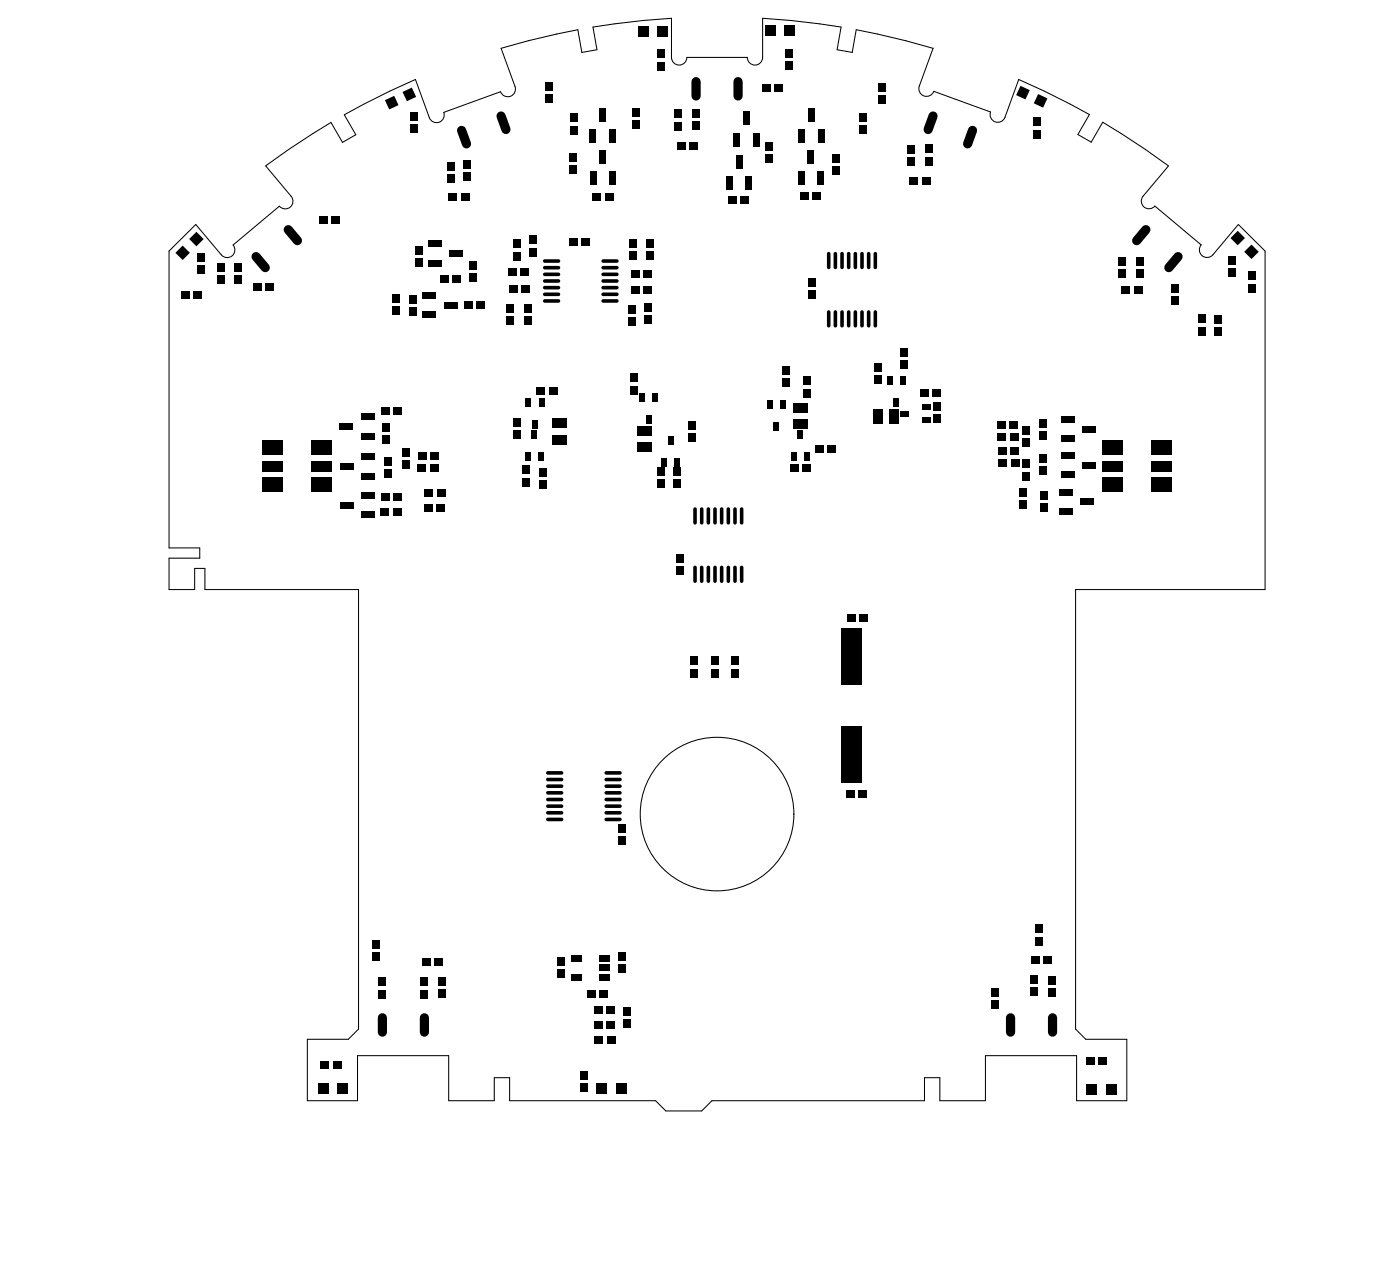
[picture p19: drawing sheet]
<svg xmlns="http://www.w3.org/2000/svg" width="228mm" height="207mm" viewBox="0 0 228 207" stroke-linecap="round" stroke-linejoin="round" font-family="sans-serif">
<g fill="#000">
<path d="M62.6 16.3l1.5-.7 .7 1.5-1.5 .7z" fill-rule="evenodd"/>
<path d="M66.6 18.3h1.2v1.3h-1.2z" fill-rule="evenodd"/>
<path d="M65.4 14.9l1.5-.7 .7 1.5-1.5 .7z" fill-rule="evenodd"/>
<path d="M88.6 13.4h1.2v1.3h-1.2z" fill-rule="evenodd"/>
<path d="M88.6 15.4h1.2v1.3h-1.2z" fill-rule="evenodd"/>
<path d="M92.7 18.5h1.2v1.3h-1.2z" fill-rule="evenodd"/>
<path d="M97.4 17.6h1v2.1h-1z" fill-rule="evenodd"/>
<path d="M102.8 17.5h1.2v1.4h-1.2z" fill-rule="evenodd"/>
<path d="M103.7 4.2h1.7v1.7h-1.7z" fill-rule="evenodd"/>
<path d="M106.9 10.1h1.2v1.3h-1.2z" fill-rule="evenodd"/>
<path d="M106.9 8.1h1.2v1.3h-1.2z" fill-rule="evenodd"/>
<path d="M106.9 4.2h1.7v1.7h-1.7z" fill-rule="evenodd"/>
<path d="M109.6 17.8h1.2v1.4h-1.2z" fill-rule="evenodd"/>
<path d="M112.5 17.8h1.1v1.3h-1.1z" fill-rule="evenodd"/>
<path d="M120.9 18.1h1v2.2h-1z" fill-rule="evenodd"/>
<path d="M123.9 13.8h1.3v1.1h-1.3z" fill-rule="evenodd"/>
<path d="M124.4 4.1h1.6v1.7h-1.6z" fill-rule="evenodd"/>
<path d="M125.9 13.8h1.3v1.1h-1.3z" fill-rule="evenodd"/>
<path d="M127.7 10h1.2v1.3h-1.2z" fill-rule="evenodd"/>
<path d="M127.7 8h1.2v1.3h-1.2z" fill-rule="evenodd"/>
<path d="M127.5 4.1h1.7v1.7h-1.7z" fill-rule="evenodd"/>
<path d="M131.4 17.6h1v2.1h-1z" fill-rule="evenodd"/>
<path d="M139.6 18.4h1.2v1.3h-1.2z" fill-rule="evenodd"/>
<path d="M142.8 13.6h1.2v1.3h-1.2z" fill-rule="evenodd"/>
<path d="M142.8 15.5h1.2v1.4h-1.2z" fill-rule="evenodd"/>
<path d="M165.9 13.9l1.5 .7-.7 1.6-1.5-.8z" fill-rule="evenodd"/>
<path d="M167.9 19.1h1.2v1.4h-1.2z" fill-rule="evenodd"/>
<path d="M168.7 15.3l1.5 .7-.7 1.5-1.5-.7z" fill-rule="evenodd"/>
<path d="M30.7 38.8l1.2-1.1 1.2 1.1-1.2 1.2z" fill-rule="evenodd"/>
<path d="M51.9 35.2h1.3v1.2h-1.3z" fill-rule="evenodd"/>
<path d="M53.9 35.2h1.3v1.2h-1.3z" fill-rule="evenodd"/>
<path d="M66.6 20.2h1.2v1.4h-1.2z" fill-rule="evenodd"/>
<path d="M67.5 40h1.2v1.3h-1.2z" fill-rule="evenodd"/>
<path d="M69.6 39.1h2.1v1h-2.1z" fill-rule="evenodd"/>
<path d="M72.7 26.4h1.1v1.3h-1.1z" fill-rule="evenodd"/>
<path d="M72.7 28.4h1.1v1.3h-1.1z" fill-rule="evenodd"/>
<path d="M72.9 31.4h1.4v1.2h-1.4z" fill-rule="evenodd"/>
<path d="M74.9 31.4h1.4v1.2h-1.4z" fill-rule="evenodd"/>
<path d="M75.3 28.1h1.2v1.3h-1.2z" fill-rule="evenodd"/>
<path d="M75.3 26.1h1.2v1.3h-1.2z" fill-rule="evenodd"/>
<path d="M86 38.3h1.2v1.3h-1.2z" fill-rule="evenodd"/>
<path d="M92.6 26.9h1.1v1.3h-1.1z" fill-rule="evenodd"/>
<path d="M92.6 24.9h1.1v1.3h-1.1z" fill-rule="evenodd"/>
<path d="M92.7 20.5h1.2v1.3h-1.2z" fill-rule="evenodd"/>
<path d="M92.5 38.7h1.4v1.1h-1.4z" fill-rule="evenodd"/>
<path d="M95.8 21.1h1v2.1h-1z" fill-rule="evenodd"/>
<path d="M94.5 38.7h1.4v1.1h-1.4z" fill-rule="evenodd"/>
<path d="M95.9 27.9h1v2.1h-1z" fill-rule="evenodd"/>
<path d="M97.5 24.4h1v2.1h-1z" fill-rule="evenodd"/>
<path d="M96.4 31.4h1.3v1.2h-1.3z" fill-rule="evenodd"/>
<path d="M99 21.1h1v2.1h-1z" fill-rule="evenodd"/>
<path d="M99.1 27.9h1v2.1h-1z" fill-rule="evenodd"/>
<path d="M98.4 31.4h1.3v1.2h-1.3z" fill-rule="evenodd"/>
<path d="M102.8 19.5h1.2v1.4h-1.2z" fill-rule="evenodd"/>
<path d="M109.6 19.8h1.2v1.4h-1.2z" fill-rule="evenodd"/>
<path d="M110.1 23.1h1.3v1.1h-1.3z" fill-rule="evenodd"/>
<path d="M112 23.1h1.4v1.1h-1.4z" fill-rule="evenodd"/>
<path d="M112.5 19.8h1.1v1.3h-1.1z" fill-rule="evenodd"/>
<path d="M118 28.7h1v2.2h-1z" fill-rule="evenodd"/>
<path d="M119.3 21.6h1v2.2h-1z" fill-rule="evenodd"/>
<path d="M119.6 25.2h1v2.2h-1z" fill-rule="evenodd"/>
<path d="M118.3 31.9h1.4v1.2h-1.4z" fill-rule="evenodd"/>
<path d="M121.2 28.7h1v2.2h-1z" fill-rule="evenodd"/>
<path d="M120.3 31.9h1.4v1.2h-1.4z" fill-rule="evenodd"/>
<path d="M122.4 21.6h1v2.2h-1z" fill-rule="evenodd"/>
<path d="M124.5 23.1h1.1v1.3h-1.1z" fill-rule="evenodd"/>
<path d="M124.5 25.1h1.1v1.3h-1.1z" fill-rule="evenodd"/>
<path d="M129.7 27.9h1v2.1h-1z" fill-rule="evenodd"/>
<path d="M129.8 21.1h1v2.1h-1z" fill-rule="evenodd"/>
<path d="M131.3 24.4h1v2.1h-1z" fill-rule="evenodd"/>
<path d="M130.1 31.2h1.3v1.1h-1.3z" fill-rule="evenodd"/>
<path d="M132.9 27.9h1v2.1h-1z" fill-rule="evenodd"/>
<path d="M132.9 21.1h1v2.1h-1z" fill-rule="evenodd"/>
<path d="M132.1 31.2h1.3v1.1h-1.3z" fill-rule="evenodd"/>
<path d="M135.4 27h1.1v1.4h-1.1z" fill-rule="evenodd"/>
<path d="M135.4 25h1.1v1.4h-1.1z" fill-rule="evenodd"/>
<path d="M139.6 20.4h1.2v1.3h-1.2z" fill-rule="evenodd"/>
<path d="M147.5 23.6h1.2v1.3h-1.2z" fill-rule="evenodd"/>
<path d="M147.5 25.6h1.2v1.3h-1.2z" fill-rule="evenodd"/>
<path d="M147.9 28.8h1.3v1.1h-1.3z" fill-rule="evenodd"/>
<path d="M149.9 28.8h1.3v1.1h-1.3z" fill-rule="evenodd"/>
<path d="M150.3 23.5h1.2v1.4h-1.2z" fill-rule="evenodd"/>
<path d="M150.3 25.5h1.2v1.4h-1.2z" fill-rule="evenodd"/>
<path d="M167.9 21.1h1.2v1.3h-1.2z" fill-rule="evenodd"/>
<path d="M200 38.7l1.2-1.2 1.1 1.2-1.1 1.1z" fill-rule="evenodd"/>
<path d="M29.5 47.4h1.3v1.1h-1.3z" fill-rule="evenodd"/>
<path d="M28.5 41.1l1.2-1.2 1.2 1.2-1.2 1.1z" fill-rule="evenodd"/>
<path d="M32.1 43.1h1.1v1.3h-1.1z" fill-rule="evenodd"/>
<path d="M32.1 41.1h1.1v1.3h-1.1z" fill-rule="evenodd"/>
<path d="M31.5 47.3h1.3v1.2h-1.3z" fill-rule="evenodd"/>
<path d="M35.4 44.8h1.1v1.3h-1.1z" fill-rule="evenodd"/>
<path d="M35.4 42.8h1.1v1.3h-1.1z" fill-rule="evenodd"/>
<path d="M38 44.8h1.2v1.3h-1.2z" fill-rule="evenodd"/>
<path d="M38 42.8h1.2v1.3h-1.2z" fill-rule="evenodd"/>
<path d="M41.2 46h1.3v1.2h-1.3z" fill-rule="evenodd"/>
<path d="M43.2 46h1.3v1.2h-1.3z" fill-rule="evenodd"/>
<path d="M63.8 47.8h1.2v1.3h-1.2z" fill-rule="evenodd"/>
<path d="M63.8 49.8h1.2v1.3h-1.2z" fill-rule="evenodd"/>
<path d="M66.5 49.9h1.2v1.4h-1.2z" fill-rule="evenodd"/>
<path d="M66.5 47.9h1.2v1.4h-1.2z" fill-rule="evenodd"/>
<path d="M67.5 42h1.2v1.3h-1.2z" fill-rule="evenodd"/>
<path d="M68.7 50.6h2.1v1h-2.1z" fill-rule="evenodd"/>
<path d="M68.7 47.5h2.1v1h-2.1z" fill-rule="evenodd"/>
<path d="M71.5 44.8h1.3v1.1h-1.3z" fill-rule="evenodd"/>
<path d="M69.6 42.2h2.1v1h-2.1z" fill-rule="evenodd"/>
<path d="M73.5 44.8h1.3v1.1h-1.3z" fill-rule="evenodd"/>
<path d="M72.2 49.1h2.1v1h-2.1z" fill-rule="evenodd"/>
<path d="M73 40.7h2.2v1h-2.2z" fill-rule="evenodd"/>
<path d="M75.5 49h1.3v1.2h-1.3z" fill-rule="evenodd"/>
<path d="M76.3 44.4h1.2v1.4h-1.2z" fill-rule="evenodd"/>
<path d="M76.3 42.4h1.2v1.4h-1.2z" fill-rule="evenodd"/>
<path d="M77.5 49h1.3v1.2h-1.3z" fill-rule="evenodd"/>
<path d="M82.3 51.4h1.2v1.4h-1.2z" fill-rule="evenodd"/>
<path d="M82.3 49.4h1.2v1.4h-1.2z" fill-rule="evenodd"/>
<path d="M82.6 43.6h1.4v1.2h-1.4z" fill-rule="evenodd"/>
<path d="M82.7 46.4h1.4v1.1h-1.4z" fill-rule="evenodd"/>
<path d="M83.5 40.9h1.2v1.4h-1.2z" fill-rule="evenodd"/>
<path d="M83.5 39h1.2v1.3h-1.2z" fill-rule="evenodd"/>
<path d="M85.2 51.5h1.2v1.3h-1.2z" fill-rule="evenodd"/>
<path d="M85.2 49.5h1.2v1.3h-1.2z" fill-rule="evenodd"/>
<path d="M84.6 43.6h1.4v1.2h-1.4z" fill-rule="evenodd"/>
<path d="M84.7 46.4h1.4v1.1h-1.4z" fill-rule="evenodd"/>
<path d="M86 40.3h1.2v1.3h-1.2z" fill-rule="evenodd"/>
<path d="M102.1 51.6h1.1v1.3h-1.1z" fill-rule="evenodd"/>
<path d="M102.1 49.6h1.1v1.3h-1.1z" fill-rule="evenodd"/>
<path d="M102.6 46.5h1.3v1.1h-1.3z" fill-rule="evenodd"/>
<path d="M102.6 44h1.3v1.1h-1.3z" fill-rule="evenodd"/>
<path d="M102.4 40.9h1.1v1.3h-1.1z" fill-rule="evenodd"/>
<path d="M102.4 38.9h1.1v1.3h-1.1z" fill-rule="evenodd"/>
<path d="M104.6 46.5h1.3v1.1h-1.3z" fill-rule="evenodd"/>
<path d="M104.6 44h1.3v1.1h-1.3z" fill-rule="evenodd"/>
<path d="M104.8 51.3h1.2v1.3h-1.2z" fill-rule="evenodd"/>
<path d="M104.8 49.3h1.2v1.3h-1.2z" fill-rule="evenodd"/>
<path d="M105 40.9h1.2v1.3h-1.2z" fill-rule="evenodd"/>
<path d="M105 38.9h1.2v1.3h-1.2z" fill-rule="evenodd"/>
<path d="M127.1 59.5h1.2v1.3h-1.2z" fill-rule="evenodd"/>
<path d="M131.3 47.2h1.2v1.4h-1.2z" fill-rule="evenodd"/>
<path d="M131.3 45.2h1.2v1.4h-1.2z" fill-rule="evenodd"/>
<path d="M142.2 59h1.1v1.4h-1.1z" fill-rule="evenodd"/>
<path d="M146.3 56.5h1.2v1.4h-1.2z" fill-rule="evenodd"/>
<path d="M146.3 58.5h1.2v1.4h-1.2z" fill-rule="evenodd"/>
<path d="M181.8 43.8h1.1v1.3h-1.1z" fill-rule="evenodd"/>
<path d="M181.8 41.8h1.1v1.4h-1.1z" fill-rule="evenodd"/>
<path d="M182.3 46.6h1.3v1.2h-1.3z" fill-rule="evenodd"/>
<path d="M184.3 46.6h1.3v1.2h-1.3z" fill-rule="evenodd"/>
<path d="M184.8 43.8h1.1v1.3h-1.1z" fill-rule="evenodd"/>
<path d="M184.8 41.8h1.1v1.4h-1.1z" fill-rule="evenodd"/>
<path d="M190.4 48.2h1.2v1.4h-1.2z" fill-rule="evenodd"/>
<path d="M190.4 46.2h1.2v1.4h-1.2z" fill-rule="evenodd"/>
<path d="M194.7 51.1h1.2v1.4h-1.2z" fill-rule="evenodd"/>
<path d="M194.7 53.1h1.2v1.4h-1.2z" fill-rule="evenodd"/>
<path d="M197.4 53.3h1.1v1.3h-1.1z" fill-rule="evenodd"/>
<path d="M197.4 51.3h1.1v1.3h-1.1z" fill-rule="evenodd"/>
<path d="M199.7 43.6h1.2v1.4h-1.2z" fill-rule="evenodd"/>
<path d="M199.7 41.7h1.2v1.3h-1.2z" fill-rule="evenodd"/>
<path d="M202.8 44.1h1.2v1.4h-1.2z" fill-rule="evenodd"/>
<path d="M202.8 46.1h1.2v1.4h-1.2z" fill-rule="evenodd"/>
<path d="M202.2 40.9l1.2-1.2 1.2 1.2-1.2 1.2z" fill-rule="evenodd"/>
<path d="M42.6 77.5h3.4v2.4h-3.4z" fill-rule="evenodd"/>
<path d="M42.6 74.9h3.4v1.6h-3.4z" fill-rule="evenodd"/>
<path d="M42.6 71.5h3.4v2.4h-3.4z" fill-rule="evenodd"/>
<path d="M50.6 77.5h3.3v2.4h-3.3z" fill-rule="evenodd"/>
<path d="M50.6 74.9h3.3v1.6h-3.3z" fill-rule="evenodd"/>
<path d="M50.6 71.5h3.3v2.4h-3.3z" fill-rule="evenodd"/>
<path d="M55.2 68.8h2.2v1h-2.2z" fill-rule="evenodd"/>
<path d="M55.2 75.2h2.2v1h-2.2z" fill-rule="evenodd"/>
<path d="M58.7 70.3h2.2v1h-2.2z" fill-rule="evenodd"/>
<path d="M58.7 67.2h2.2v1h-2.2z" fill-rule="evenodd"/>
<path d="M58.7 73.7h2.2v1h-2.2z" fill-rule="evenodd"/>
<path d="M58.7 76.8h2.2v1h-2.2z" fill-rule="evenodd"/>
<path d="M62 66.2h1.4v1.1h-1.4z" fill-rule="evenodd"/>
<path d="M62.2 70.8h1.2v1.3h-1.2z" fill-rule="evenodd"/>
<path d="M62.2 68.8h1.2v1.3h-1.2z" fill-rule="evenodd"/>
<path d="M62.4 74.2h1.2v1.4h-1.2z" fill-rule="evenodd"/>
<path d="M62.4 76.2h1.2v1.4h-1.2z" fill-rule="evenodd"/>
<path d="M64 66.2h1.3v1.1h-1.3z" fill-rule="evenodd"/>
<path d="M65.4 74.8h1.2v1.3h-1.2z" fill-rule="evenodd"/>
<path d="M65.4 72.8h1.2v1.3h-1.2z" fill-rule="evenodd"/>
<path d="M67.9 75.5h1.3v1.2h-1.3z" fill-rule="evenodd"/>
<path d="M68 73.6h1.3v1.1h-1.3z" fill-rule="evenodd"/>
<path d="M69.9 75.5h1.3v1.2h-1.3z" fill-rule="evenodd"/>
<path d="M70 73.6h1.3v1.1h-1.3z" fill-rule="evenodd"/>
<path d="M83.5 67.9h1.1v1.4h-1.1z" fill-rule="evenodd"/>
<path d="M83.5 69.9h1.1v1.4h-1.1z" fill-rule="evenodd"/>
<path d="M84.9 77.7h1.1v1.3h-1.1z" fill-rule="evenodd"/>
<path d="M84.9 75.7h1.1v1.3h-1.1z" fill-rule="evenodd"/>
<path d="M85.4 73.5h.8v1.4h-.8z" fill-rule="evenodd"/>
<path d="M85.5 64.6h.8v1.4h-.8z" fill-rule="evenodd"/>
<path d="M86.5 70h.8v1.3h-.8z" fill-rule="evenodd"/>
<path d="M86.5 68.2h.9v1.3h-.9z" fill-rule="evenodd"/>
<path d="M87.5 73.5h.9v1.4h-.9z" fill-rule="evenodd"/>
<path d="M87.7 78h1.2v1.4h-1.2z" fill-rule="evenodd"/>
<path d="M87.7 76h1.2v1.4h-1.2z" fill-rule="evenodd"/>
<path d="M87.6 64.6h.8v1.4h-.8z" fill-rule="evenodd"/>
<path d="M87.2 62.9h1.4v1.1h-1.4z" fill-rule="evenodd"/>
<path d="M89.8 70.6h2.3v1.6h-2.3z" fill-rule="evenodd"/>
<path d="M89.8 68h2.3v1.6h-2.3z" fill-rule="evenodd"/>
<path d="M89.2 62.9h1.4v1.1h-1.4z" fill-rule="evenodd"/>
<path d="M102.5 60.7h1.2v1.4h-1.2z" fill-rule="evenodd"/>
<path d="M102.5 62.7h1.2v1.4h-1.2z" fill-rule="evenodd"/>
<path d="M103.6 71.8h2.3v1.5h-2.3z" fill-rule="evenodd"/>
<path d="M103.6 69.2h2.3v1.5h-2.3z" fill-rule="evenodd"/>
<path d="M103.9 63.9h.9v1.4h-.9z" fill-rule="evenodd"/>
<path d="M105 67.5h.8v1.3h-.8z" fill-rule="evenodd"/>
<path d="M106.8 77.9h1.2v1.3h-1.2z" fill-rule="evenodd"/>
<path d="M106.8 75.9h1.2v1.3h-1.2z" fill-rule="evenodd"/>
<path d="M106.1 63.9h.8v1.4h-.8z" fill-rule="evenodd"/>
<path d="M107.5 74.4h.8v1.3h-.8z" fill-rule="evenodd"/>
<path d="M108.6 70.8h.8v1.4h-.8z" fill-rule="evenodd"/>
<path d="M109.7 74.4h.8v1.3h-.8z" fill-rule="evenodd"/>
<path d="M109.4 77.9h1.2v1.3h-1.2z" fill-rule="evenodd"/>
<path d="M109.4 75.9h1.2v1.3h-1.2z" fill-rule="evenodd"/>
<path d="M112 70.4h1.1v1.3h-1.1z" fill-rule="evenodd"/>
<path d="M112 68.4h1.1v1.3h-1.1z" fill-rule="evenodd"/>
<path d="M124.7 65.1h.8v1.3h-.8z" fill-rule="evenodd"/>
<path d="M125.8 68.6h.8v1.4h-.8z" fill-rule="evenodd"/>
<path d="M127.1 61.5h1.2v1.3h-1.2z" fill-rule="evenodd"/>
<path d="M126.9 65.1h.8v1.3h-.8z" fill-rule="evenodd"/>
<path d="M128.4 75.5h1.4v1.1h-1.4z" fill-rule="evenodd"/>
<path d="M128.6 73.4h.8v1.4h-.8z" fill-rule="evenodd"/>
<path d="M129.7 69.8h.8v1.4h-.8z" fill-rule="evenodd"/>
<path d="M130.4 75.5h1.4v1.1h-1.4z" fill-rule="evenodd"/>
<path d="M130.7 73.4h.9v1.4h-.9z" fill-rule="evenodd"/>
<path d="M128.9 68.2h2.3v1.5h-2.3z" fill-rule="evenodd"/>
<path d="M128.9 65.6h2.3v1.5h-2.3z" fill-rule="evenodd"/>
<path d="M130.6 61.2h1.1v1.3h-1.1z" fill-rule="evenodd"/>
<path d="M130.6 63.2h1.1v1.3h-1.1z" fill-rule="evenodd"/>
<path d="M132.5 72.3h1.3v1.2h-1.3z" fill-rule="evenodd"/>
<path d="M134.5 72.3h1.3v1.2h-1.3z" fill-rule="evenodd"/>
<path d="M141.9 66.5h1.5v2.2h-1.5z" fill-rule="evenodd"/>
<path d="M142.2 61h1.1v1.4h-1.1z" fill-rule="evenodd"/>
<path d="M144.5 66.5h1.6v2.2h-1.6z" fill-rule="evenodd"/>
<path d="M144.2 61.2h.8v1.3h-.8z" fill-rule="evenodd"/>
<path d="M145.2 64.7h.9v1.4h-.9z" fill-rule="evenodd"/>
<path d="M146.4 66.8h1.3v.8h-1.3z" fill-rule="evenodd"/>
<path d="M146.3 61.2h.9v1.3h-.9z" fill-rule="evenodd"/>
<path d="M149.6 63.3h1.3v1.1h-1.3z" fill-rule="evenodd"/>
<path d="M150 67.9h1.3v.8h-1.3z" fill-rule="evenodd"/>
<path d="M150 65.7h1.3v.9h-1.3z" fill-rule="evenodd"/>
<path d="M151.6 63.3h1.3v1.1h-1.3z" fill-rule="evenodd"/>
<path d="M151.8 67.3h1.1v1.4h-1.1z" fill-rule="evenodd"/>
<path d="M151.8 65.4h1.1v1.3h-1.1z" fill-rule="evenodd"/>
<path d="M162.1 68.5h1.3v1.1h-1.3z" fill-rule="evenodd"/>
<path d="M162.3 72.6h1.3v1.2h-1.3z" fill-rule="evenodd"/>
<path d="M162.2 70.5h1.3v1.1h-1.3z" fill-rule="evenodd"/>
<path d="M162.3 74.7h1.4v1.1h-1.4z" fill-rule="evenodd"/>
<path d="M164.1 68.5h1.3v1.1h-1.3z" fill-rule="evenodd"/>
<path d="M164.3 72.6h1.3v1.2h-1.3z" fill-rule="evenodd"/>
<path d="M164.2 70.5h1.3v1.1h-1.3z" fill-rule="evenodd"/>
<path d="M164.3 74.7h1.4v1.1h-1.4z" fill-rule="evenodd"/>
<path d="M165.7 79.4h1.2v1.3h-1.2z" fill-rule="evenodd"/>
<path d="M166.2 71.3h1.1v1.3h-1.1z" fill-rule="evenodd"/>
<path d="M166.2 69.3h1.1v1.3h-1.1z" fill-rule="evenodd"/>
<path d="M166.2 74.7h1.2v1.3h-1.2z" fill-rule="evenodd"/>
<path d="M166.2 76.7h1.2v1.3h-1.2z" fill-rule="evenodd"/>
<path d="M168.9 68.1h1.2v1.3h-1.2z" fill-rule="evenodd"/>
<path d="M168.9 70h1.2v1.4h-1.2z" fill-rule="evenodd"/>
<path d="M169 79.8h1.2v1.3h-1.2z" fill-rule="evenodd"/>
<path d="M168.9 73.7h1.2v1.4h-1.2z" fill-rule="evenodd"/>
<path d="M168.9 75.7h1.2v1.4h-1.2z" fill-rule="evenodd"/>
<path d="M172.1 79.4h2.2v1h-2.2z" fill-rule="evenodd"/>
<path d="M172.4 73.5h2.2v1h-2.2z" fill-rule="evenodd"/>
<path d="M172.4 76.7h2.2v1h-2.2z" fill-rule="evenodd"/>
<path d="M172.5 70.8h2.1v1h-2.1z" fill-rule="evenodd"/>
<path d="M172.5 67.6h2.1v1h-2.1z" fill-rule="evenodd"/>
<path d="M175.9 75.1h2.2v1h-2.2z" fill-rule="evenodd"/>
<path d="M176 69.2h2.1v1h-2.1z" fill-rule="evenodd"/>
<path d="M179.1 77.5h3.4v2.4h-3.4z" fill-rule="evenodd"/>
<path d="M179.1 74.9h3.4v1.6h-3.4z" fill-rule="evenodd"/>
<path d="M179.1 71.5h3.4v2.4h-3.4z" fill-rule="evenodd"/>
<path d="M187.1 77.5h3.4v2.4h-3.4z" fill-rule="evenodd"/>
<path d="M187.1 74.9h3.4v1.6h-3.4z" fill-rule="evenodd"/>
<path d="M187.1 71.5h3.4v2.4h-3.4z" fill-rule="evenodd"/>
<path d="M55.3 81.6h2.1v1h-2.1z" fill-rule="evenodd"/>
<path d="M58.8 83.1h2.1v1h-2.1z" fill-rule="evenodd"/>
<path d="M58.8 80h2.1v1h-2.1z" fill-rule="evenodd"/>
<path d="M61.9 82.6h1.3v1.1h-1.3z" fill-rule="evenodd"/>
<path d="M62 80.1h1.3v1.2h-1.3z" fill-rule="evenodd"/>
<path d="M63.9 82.6h1.3v1.1h-1.3z" fill-rule="evenodd"/>
<path d="M64 80.1h1.3v1.2h-1.3z" fill-rule="evenodd"/>
<path d="M69 81.9h1.3v1.2h-1.3z" fill-rule="evenodd"/>
<path d="M69 79.5h1.3v1.1h-1.3z" fill-rule="evenodd"/>
<path d="M71 81.9h1.3v1.2h-1.3z" fill-rule="evenodd"/>
<path d="M71 79.5h1.3v1.1h-1.3z" fill-rule="evenodd"/>
<path d="M110 92.1h1.2v1.3h-1.2z" fill-rule="evenodd"/>
<path d="M110 90.1h1.2v1.3h-1.2z" fill-rule="evenodd"/>
<path d="M137.7 99.7h1.3v1.2h-1.3z" fill-rule="evenodd"/>
<path d="M139.7 99.7h1.3v1.2h-1.3z" fill-rule="evenodd"/>
<path d="M165.7 81.4h1.2v1.3h-1.2z" fill-rule="evenodd"/>
<path d="M169 81.8h1.2v1.3h-1.2z" fill-rule="evenodd"/>
<path d="M172.1 82.6h2.2v1h-2.2z" fill-rule="evenodd"/>
<path d="M175.6 81h2.2v1h-2.2z" fill-rule="evenodd"/>
<path d="M112.3 108.7h1.1v1.3h-1.1z" fill-rule="evenodd"/>
<path d="M112.3 106.7h1.1v1.3h-1.1z" fill-rule="evenodd"/>
<path d="M115.6 108.7h1.2v1.3h-1.2z" fill-rule="evenodd"/>
<path d="M115.6 106.7h1.2v1.3h-1.2z" fill-rule="evenodd"/>
<path d="M118.9 108.7h1.2v1.3h-1.2z" fill-rule="evenodd"/>
<path d="M118.9 106.7h1.2v1.3h-1.2z" fill-rule="evenodd"/>
<path d="M136.8 102.1h3.3v9.2h-3.3z" fill-rule="evenodd"/>
<path d="M100.5 135.9h1.1v1.3h-1.1z" fill-rule="evenodd"/>
<path d="M100.5 133.9h1.1v1.3h-1.1z" fill-rule="evenodd"/>
<path d="M136.8 117.9h3.3v9.2h-3.3z" fill-rule="evenodd"/>
<path d="M137.5 128.3h1.4v1.2h-1.4z" fill-rule="evenodd"/>
<path d="M139.5 128.3h1.4v1.2h-1.4z" fill-rule="evenodd"/>
<path d="M60.6 154.7h1.2v1.4h-1.2z" fill-rule="evenodd"/>
<path d="M60.6 152.7h1.2v1.4h-1.2z" fill-rule="evenodd"/>
<path d="M61.6 158.8h1.1v1.4h-1.1z" fill-rule="evenodd"/>
<path d="M68.3 158.8h1.2v1.4h-1.2z" fill-rule="evenodd"/>
<path d="M68.6 155.7h1.3v1.2h-1.3z" fill-rule="evenodd"/>
<path d="M70.6 155.7h1.3v1.2h-1.3z" fill-rule="evenodd"/>
<path d="M71.3 158.8h1.2v1.3h-1.2z" fill-rule="evenodd"/>
<path d="M90.6 155.5h1.1v1.3h-1.1z" fill-rule="evenodd"/>
<path d="M90.6 157.5h1.1v1.3h-1.1z" fill-rule="evenodd"/>
<path d="M92.9 158.3h1.8v1h-1.8z" fill-rule="evenodd"/>
<path d="M92.9 155.1h1.8v1h-1.8z" fill-rule="evenodd"/>
<path d="M97.4 158.3h1.7v1h-1.7z" fill-rule="evenodd"/>
<path d="M97.4 155.1h1.7v1h-1.7z" fill-rule="evenodd"/>
<path d="M97.4 156.7h1.7v1h-1.7z" fill-rule="evenodd"/>
<path d="M100.6 154.7h1.1v1.3h-1.1z" fill-rule="evenodd"/>
<path d="M100.6 156.7h1.1v1.3h-1.1z" fill-rule="evenodd"/>
<path d="M167.4 158.4h1.2v1.4h-1.2z" fill-rule="evenodd"/>
<path d="M167.7 155.4h1.3v1.2h-1.3z" fill-rule="evenodd"/>
<path d="M168.3 152.2h1.1v1.3h-1.1z" fill-rule="evenodd"/>
<path d="M168.3 150.2h1.1v1.3h-1.1z" fill-rule="evenodd"/>
<path d="M169.7 155.4h1.3v1.2h-1.3z" fill-rule="evenodd"/>
<path d="M170.4 158.6h1.2v1.4h-1.2z" fill-rule="evenodd"/>
<path d="M51.7 176h1.7v1.6h-1.7z" fill-rule="evenodd"/>
<path d="M52.2 172.4h1.3v1.2h-1.3z" fill-rule="evenodd"/>
<path d="M54.2 172.4h1.3v1.2h-1.3z" fill-rule="evenodd"/>
<path d="M54.9 176h1.6v1.6h-1.6z" fill-rule="evenodd"/>
<path d="M61.6 160.8h1.1v1.4h-1.1z" fill-rule="evenodd"/>
<path d="M68.3 160.8h1.2v1.4h-1.2z" fill-rule="evenodd"/>
<path d="M71.3 160.8h1.2v1.3h-1.2z" fill-rule="evenodd"/>
<path d="M94.3 176h1.2v1.3h-1.2z" fill-rule="evenodd"/>
<path d="M94.3 174h1.2v1.3h-1.2z" fill-rule="evenodd"/>
<path d="M96.6 165.9h1.3v1.2h-1.3z" fill-rule="evenodd"/>
<path d="M96.6 163.4h1.3v1.2h-1.3z" fill-rule="evenodd"/>
<path d="M95.5 160.9h1.3v1.2h-1.3z" fill-rule="evenodd"/>
<path d="M97 176h1.6v1.6h-1.6z" fill-rule="evenodd"/>
<path d="M96.6 168.4h1.4v1.2h-1.4z" fill-rule="evenodd"/>
<path d="M98.6 165.9h1.3v1.2h-1.3z" fill-rule="evenodd"/>
<path d="M98.6 163.4h1.3v1.2h-1.3z" fill-rule="evenodd"/>
<path d="M97.5 160.9h1.3v1.2h-1.3z" fill-rule="evenodd"/>
<path d="M98.6 168.4h1.4v1.2h-1.4z" fill-rule="evenodd"/>
<path d="M100.1 176h1.7v1.6h-1.7z" fill-rule="evenodd"/>
<path d="M101.3 165.7h1.1v1.3h-1.1z" fill-rule="evenodd"/>
<path d="M101.3 163.7h1.1v1.3h-1.1z" fill-rule="evenodd"/>
<path d="M161.2 162.5h1.2v1.3h-1.2z" fill-rule="evenodd"/>
<path d="M161.2 160.5h1.2v1.3h-1.2z" fill-rule="evenodd"/>
<path d="M167.4 160.4h1.2v1.4h-1.2z" fill-rule="evenodd"/>
<path d="M170.4 160.6h1.2v1.4h-1.2z" fill-rule="evenodd"/>
<path d="M176.6 176.2h1.7v1.6h-1.7z" fill-rule="evenodd"/>
<path d="M176.6 171.8h1.3v1.1h-1.3z" fill-rule="evenodd"/>
<path d="M179.8 176.2h1.7v1.6h-1.7z" fill-rule="evenodd"/>
<path d="M178.6 171.8h1.3v1.1h-1.3z" fill-rule="evenodd"/>
</g>
<g fill="none" stroke="#000" stroke-width=".58">
<path d="M88.5 48.9h2.3M88.5 47.8h2.3M88.5 45.6h2.3M88.5 44.6h2.3M88.5 43.5h2.3M88.5 42.4h2.3M88.5 46.7h2.3M98 48.9h2.3M98 47.8h2.3M98 45.6h2.3M98 44.6h2.3M98 43.5h2.3"/>
<path d="M98 42.4h2.3M98 46.7h2.3M134.7 41.2v2.2M134.7 50.7v2.2M135.8 41.2v2.2M135.8 50.7v2.2M136.9 41.2v2.2M136.9 50.7v2.2M137.9 41.2v2.2M137.9 50.7v2.2M139 41.2v2.2M139 50.7v2.2"/>
<path d="M140.1 41.2v2.2M140.1 50.7v2.2M141.2 41.2v2.2M141.2 50.7v2.2M142.3 41.2v2.2M142.3 50.7v2.2M113 82.7v2.2M113 92.2v2.2M114 82.7v2.2M114 92.2v2.2M115.1 82.7v2.2M115.1 92.2v2.2"/>
<path d="M116.2 82.7v2.2M116.2 92.2v2.2M117.3 82.7v2.2M117.3 92.2v2.2M118.4 82.7v2.2M118.4 92.2v2.2M119.5 82.7v2.2M119.5 92.2v2.2M120.5 82.7v2.2M120.5 92.2v2.2M89 133.1h2.3M89 132h2.3"/>
<path d="M89 129.9h2.3M89 128.8h2.3M89 126.6h2.3M89 125.5h2.3M89 130.9h2.3M89 127.7h2.3M98.5 133.1h2.3M98.5 132h2.3M98.5 129.9h2.3M98.5 128.8h2.3M98.5 126.6h2.3M98.5 125.5h2.3"/>
<path d="M98.5 130.9h2.3M98.5 127.7h2.3"/>
</g>
<g fill="none" stroke="#000" stroke-width="1.5">
<path d="M81.4 18.8l.8 2.2M113.1 13.3v2.3M120 13.3v2.3M151.7 18.8l-.8 2.2M46.8 37.3l1.5 1.8M75 21.2l.8 2.2M158.1 21.2l-.8 2.2M186.2 37.3l-1.5 1.8M41.6 41.7l1.5 1.8M191.5 41.7l-1.5 1.8M62.2 165.3v2.4M69 165.3v2.4"/>
<path d="M164.2 165.3v2.4M171.1 165.3v2.4"/>
</g>
<g fill="none" stroke="#000" stroke-width=".17">
<path d="M67.5 12.9l2.3 6.2a1.25 1.25 0 0 0 1.6 .8 1.25 1.25 0 0 0 .7-1.6l9.3-3.4a1.25 1.25 0 0 0 1.6 .7 1.25 1.25 0 0 0 .7-1.6l-2.3-6.2 4.5-1.2 8-1.8 .7 3.7 2.4-.4-.6-3.7 8.2-1.1 4.5-.3v6.3a1.25 1.25 0 0 0 1.3 1.3 1.25 1.25 0 0 0 1.2-1.3h9.9a1.25 1.25 0 0 0 1.2 1.3 1.25 1.25 0 0 0 1.3-1.3v-6.3l4.5 .3 8.2 1.1-.6 3.7 2.4 .4 .7-3.7 8 1.8 4.5 1.2-2.3 6.2a1.25 1.25 0 0 0 .8 1.6 1.25 1.25 0 0 0 1.6-.8l9.2 3.4a1.25 1.25 0 0 0 .7 1.6 1.25 1.25 0 0 0 1.6-.8l2.3-6.1M67.5 12.9l-4.1 1.9-7.4 3.8 1.8 3.3-2.1 1.2-1.9-3.2-6.9 4.4-3.7 2.6 4.1 5a1.25 1.25 0 0 1-.1 1.7 1.25 1.25 0 0 1-1.8-.1l-7.5 6.3a1.25 1.25 0 0 1-.2 1.8 1.25 1.25 0 0 1-1.7-.2l-4.2-4.9-4.3 4.3v48.2h5v1.7h-5v5.1h4.1v-3.5h1.7v3.5h25v71.4l-1.7 1.6h-6.6v10h8.1v-7.3h14.8v7.3h7.4v-3.7h2.5v3.7h23.8l1.6 1.7h5.8l1.7-1.7h34.6v-3.7h2.5v3.7h7.4v-7.3h14.8v7.3h8.1v-10h-6.6l-1.7-1.6v-71.4h30.8v-55l-4.3-4.3-4.2 4.9a1.25 1.25 0 0 1-1.7 .1 1.25 1.25 0 0 1-.2-1.7l-7.5-6.3a1.25 1.25 0 0 1-1.8 .1 1.25 1.25 0 0 1-.1-1.7l4.1-4.9M165.6 12.9l4.1 1.9 7.4 3.8-1.9 3.2 2.2 1.3 1.8-3.2 7 4.4 3.7 2.6"/>
<circle cx="116.6" cy="132.2" r="12.5"/>
</g>
</svg>
